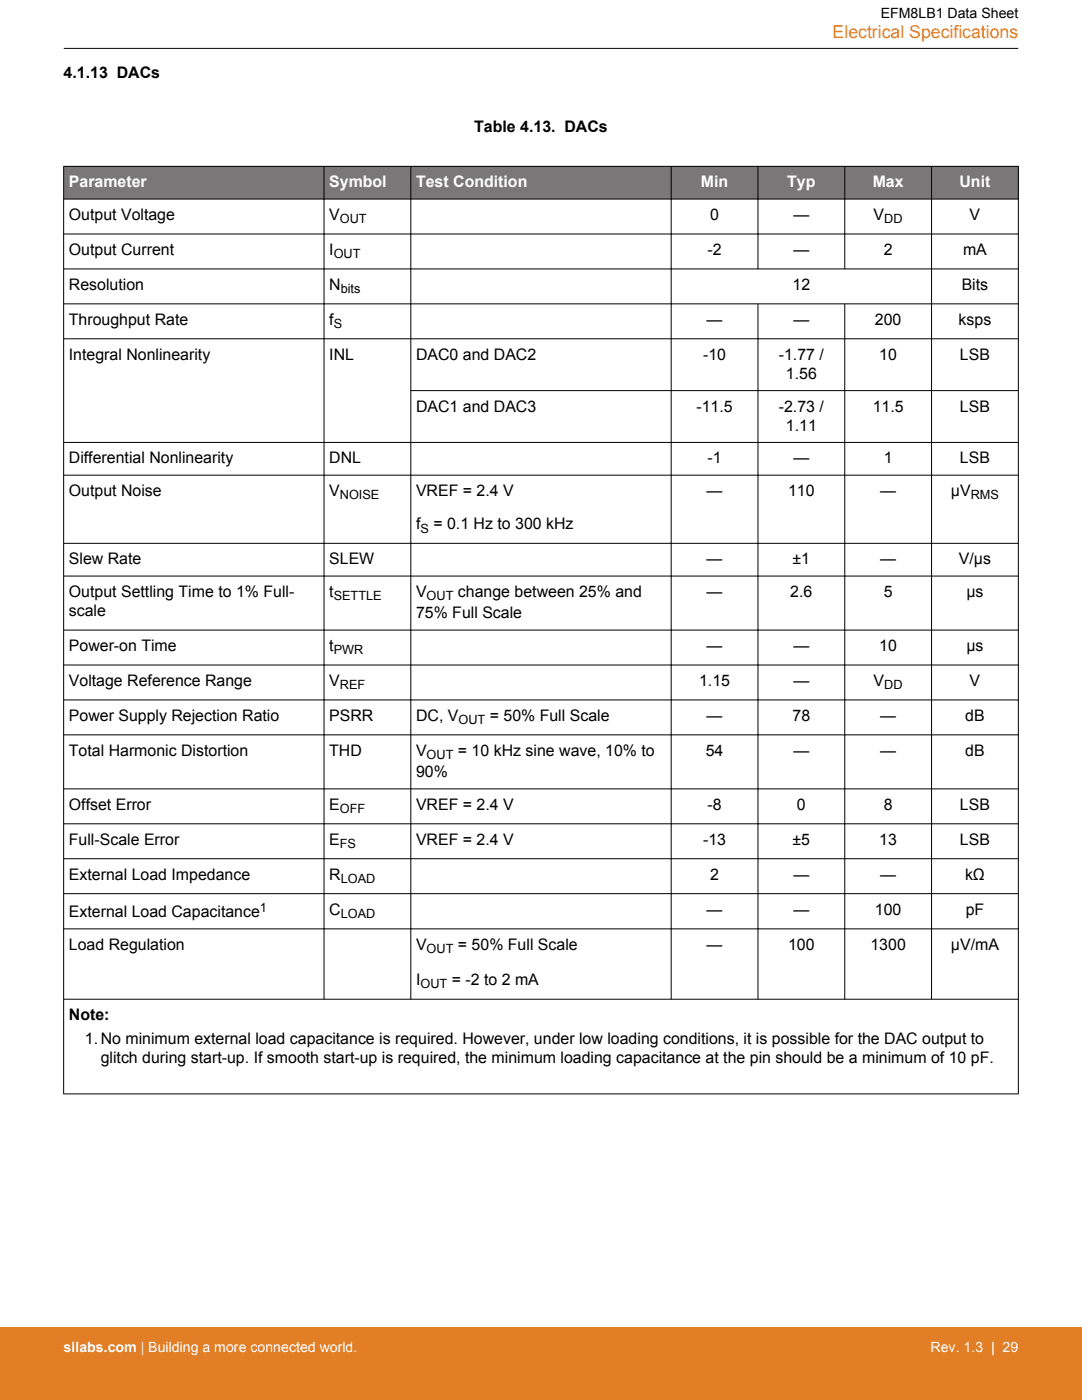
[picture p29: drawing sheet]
<svg xmlns="http://www.w3.org/2000/svg" width="216mm" height="279mm" viewBox="0 0 216 279" stroke-linecap="round" stroke-linejoin="round" font-family="sans-serif">
<defs><g id="words">
<text font-size="3.5" fill="#e27f26" x="166.1" y="7.5">Electrical Specifications</text>
<g font-size="3.2">
<text x="12.7" y="15.5">4.1.13 DACs</text>
<text x="94.6" y="26.4">Table 4.13. DACs</text>
<text x="13.7" y="43.9">Output Voltage</text>
<text x="65.7" y="43.9">V</text>
<text x="141.7" y="43.9">0</text>
<text x="158.3" y="43.9">—</text>
<text x="174.3" y="43.9">V</text>
<text x="193.5" y="43.9">V</text>
<text x="13.7" y="50.9">Output Current</text>
<text x="65.7" y="50.9">I</text>
<text x="141.2" y="50.9">-2</text>
<text x="158.3" y="50.9">—</text>
<text x="176.3" y="50.9">2</text>
<text x="192.2" y="50.9">mA</text>
<text x="13.7" y="57.9">Resolution</text>
<text x="65.7" y="57.9">N</text>
<text x="158.1" y="57.9">12</text>
<text x="191.9" y="57.9">Bits</text>
<text x="13.7" y="64.8">Throughput Rate</text>
<text x="65.7" y="64.8">f</text>
<text x="141" y="64.8">—</text>
<text x="158.3" y="64.8">—</text>
<text x="174.6" y="64.8">200</text>
<text x="191.3" y="64.8">ksps</text>
<text x="13.7" y="71.8">Integral Nonlinearity</text>
<text x="65.7" y="71.8">INL</text>
<text x="83" y="71.8">DAC0 and DAC2</text>
<text x="140.3" y="71.8">-10</text>
<text x="155.4" y="71.8">-1.77 /</text>
<text x="175.5" y="71.8">10</text>
<text x="191.5" y="71.8">LSB</text>
<text x="156.8" y="75.6">1.56</text>
<text x="83" y="82.1">DAC1 and DAC3</text>
<text x="139" y="82.1">-11.5</text>
<text x="155.4" y="82.1">-2.73 /</text>
<text x="174.1" y="82.1">11.5</text>
<text x="191.5" y="82.1">LSB</text>
<text x="156.8" y="85.9">1.11</text>
<text x="13.7" y="92.5">Differential Nonlinearity</text>
<text x="65.7" y="92.5">DNL</text>
<text x="141.2" y="92.5">-1</text>
<text x="158.3" y="92.5">—</text>
<text x="176.3" y="92.5">1</text>
<text x="191.5" y="92.5">LSB</text>
<text x="13.7" y="99">Output Noise</text>
<text x="65.7" y="99">V</text>
<text x="83" y="99">VREF = 2.4 V</text>
<text x="141" y="99">—</text>
<text x="157.3" y="99">110</text>
<text x="175.6" y="99">—</text>
<text x="189.7" y="99">μV</text>
<text x="83" y="105.6">f</text>
<text x="86.5" y="105.6">= 0.1 Hz to 300 kHz</text>
<text x="13.7" y="112.6">Slew Rate</text>
<text x="65.7" y="112.6">SLEW</text>
<text x="141" y="112.6">—</text>
<text x="158.2" y="112.6">±1</text>
<text x="175.6" y="112.6">—</text>
<text x="191.3" y="112.6">V/μs</text>
<text x="13.7" y="119.1">Output Settling Time to 1% Full-</text>
<text x="65.7" y="119.1">t</text>
<text x="83" y="119.1">V</text>
<text x="91.4" y="119.1">change between 25% and</text>
<text x="141" y="119.1">—</text>
<text x="157.7" y="119.1">2.6</text>
<text x="176.3" y="119.1">5</text>
<text x="192.8" y="119.1">μs</text>
<text x="13.7" y="123">scale</text>
<text x="83" y="123.4">75% Full Scale</text>
<text x="13.7" y="129.9">Power-on Time</text>
<text x="65.7" y="129.9">t</text>
<text x="141" y="129.9">—</text>
<text x="158.3" y="129.9">—</text>
<text x="175.5" y="129.9">10</text>
<text x="192.8" y="129.9">μs</text>
<text x="13.7" y="136.9">Voltage Reference Range</text>
<text x="65.7" y="136.9">V</text>
<text x="139.5" y="136.9">1.15</text>
<text x="158.3" y="136.9">—</text>
<text x="174.3" y="136.9">V</text>
<text x="193.5" y="136.9">V</text>
<text x="13.7" y="143.9">Power Supply Rejection Ratio</text>
<text x="65.7" y="143.9">PSRR</text>
<text x="83" y="143.9">DC, V</text>
<text x="97.7" y="143.9">= 50% Full Scale</text>
<text x="141" y="143.9">—</text>
<text x="158.1" y="143.9">78</text>
<text x="175.6" y="143.9">—</text>
<text x="192.6" y="143.9">dB</text>
<text x="13.7" y="150.8">Total Harmonic Distortion</text>
<text x="65.7" y="150.8">THD</text>
<text x="83" y="150.8">V</text>
<text x="83" y="155.1">90%</text>
<text x="91.4" y="150.8">= 10 kHz sine wave, 10% to</text>
<text x="140.8" y="150.8">54</text>
<text x="158.3" y="150.8">—</text>
<text x="175.6" y="150.8">—</text>
<text x="192.6" y="150.8">dB</text>
<text x="13.7" y="161.6">Offset Error</text>
<text x="65.7" y="161.6">E</text>
<text x="83" y="161.6">VREF = 2.4 V</text>
<text x="141.2" y="161.6">-8</text>
<text x="159" y="161.6">0</text>
<text x="176.3" y="161.6">8</text>
<text x="191.5" y="161.6">LSB</text>
<text x="13.7" y="168.6">Full-Scale Error</text>
<text x="65.7" y="168.6">E</text>
<text x="83" y="168.6">VREF = 2.4 V</text>
<text x="140.3" y="168.6">-13</text>
<text x="158.2" y="168.6">±5</text>
<text x="175.5" y="168.6">13</text>
<text x="191.5" y="168.6">LSB</text>
<text x="13.7" y="175.6">External Load Impedance</text>
<text x="65.7" y="175.6">R</text>
<text x="141.7" y="175.6">2</text>
<text x="158.3" y="175.6">—</text>
<text x="175.6" y="175.6">—</text>
<text x="192.6" y="175.6">kΩ</text>
<text x="13.7" y="183">External Load Capacitance</text>
<text x="65.7" y="182.5">C</text>
<text x="141" y="182.5">—</text>
<text x="158.3" y="182.5">—</text>
<text x="174.6" y="182.5">100</text>
<text x="192.7" y="182.5">pF</text>
<text x="13.7" y="189.6">Load Regulation</text>
<text x="83" y="189.6">V</text>
<text x="91.4" y="189.6">= 50% Full Scale</text>
<text x="141" y="189.6">—</text>
<text x="157.3" y="189.6">100</text>
<text x="173.7" y="189.6">1300</text>
<text x="189.7" y="189.6">μV/mA</text>
<text x="83" y="196.6">I</text>
<text x="90.1" y="196.6">= -2 to 2 mA</text>
<text x="13.7" y="203.6">Note:</text>
<text x="16.9" y="208.3">1.No minimum external load capacitance is required. However, under low loading conditions, it is possible for the DAC output to</text>
<text x="20.1" y="212.1">glitch during start-up. If smooth start-up is required, the minimum loading capacitance at the pin should be a minimum of 10 pF.</text>
</g>
<g font-size="3.2" fill="#fff">
<text x="13.7" y="37.4">Parameter</text>
<text x="65.7" y="37.4">Symbol</text>
<text x="83" y="37.4">Test Condition</text>
<text x="139.9" y="37.4">Min</text>
<text x="157.1" y="37.4">Typ</text>
<text x="174.1" y="37.4">Max</text>
<text x="191.5" y="37.4">Unit</text>
</g>
<text font-size="2.8" x="175.7" y="3.5">EFM8LB1 Data Sheet</text>
<g font-size="2.8" fill="#fff">
<text x="12.7" y="269.9">silabs.com | Building a more connected world.</text>
<text x="185.7" y="269.9">Rev. 1.3 | 29</text>
</g>
<g font-size="2.5">
<text x="67.8" y="44.5">OUT</text>
<text x="176.4" y="44.5">DD</text>
<text x="66.6" y="51.5">OUT</text>
<text x="68" y="58.5">bits</text>
<text x="66.6" y="65.5">S</text>
<text x="67.8" y="99.6">NOISE</text>
<text x="193.7" y="99.6">RMS</text>
<text x="83.9" y="106.3">S</text>
<text x="66.6" y="119.8">SETTLE</text>
<text x="85.1" y="119.8">OUT</text>
<text x="66.6" y="130.6">PWR</text>
<text x="67.8" y="137.5">REF</text>
<text x="176.4" y="137.5">DD</text>
<text x="91.5" y="144.5">OUT</text>
<text x="85.1" y="151.5">OUT</text>
<text x="67.8" y="162.3">OFF</text>
<text x="67.8" y="169.2">FS</text>
<text x="68" y="176.2">LOAD</text>
<text x="51.9" y="182">1</text>
<text x="68" y="183.2">LOAD</text>
<text x="85.1" y="190.2">OUT</text>
<text x="83.9" y="197.3">OUT</text>
</g>
</g></defs>
<g fill="#797777">
<path d="M12.7 33.2h190.5v6.5h-190.5z" fill-rule="evenodd"/>
<path d="M12.7 33.2h190.5v6.5h-190.5z" fill-rule="evenodd"/>
</g>
<g fill="none" stroke="#000" stroke-width=".2">
<path d="M12.7 9.7h190.5M12.7 33.2h190.5M12.7 39.7h190.5M12.7 33.2v185.2M64.7 33.2v166.3M82 33.2v166.3M133.9 33.2v166.3M151.2 33.2v20.5M168.6 33.2v20.5M185.9 33.2v166.3M203.2 33.2v185.2M12.7 46.7h190.5"/>
<path d="M12.7 53.7h190.5M12.7 60.6h190.5M12.7 67.6h190.5M81.9 78h121.3M151.2 60.6v138.9M168.6 60.6v138.9M12.7 94.8h190.5M203.2 88.3h-190.5M12.7 108.4h190.5M12.7 115h190.5M12.7 125.7h190.5M12.7 132.7h190.5"/>
<path d="M12.7 139.7h190.5M12.7 146.7h190.5M12.7 157.4h190.5M12.7 164.4h190.5M12.7 171.4h190.5M12.7 178.3h190.5M12.7 185.4h190.5M12.7 199.4h190.5M12.7 218.3h190.5"/>
</g>
<path d="M0 264.9h215.9v14.5h-215.9z" fill="#e27f26"/>
<use href="#words"/>
</svg>
